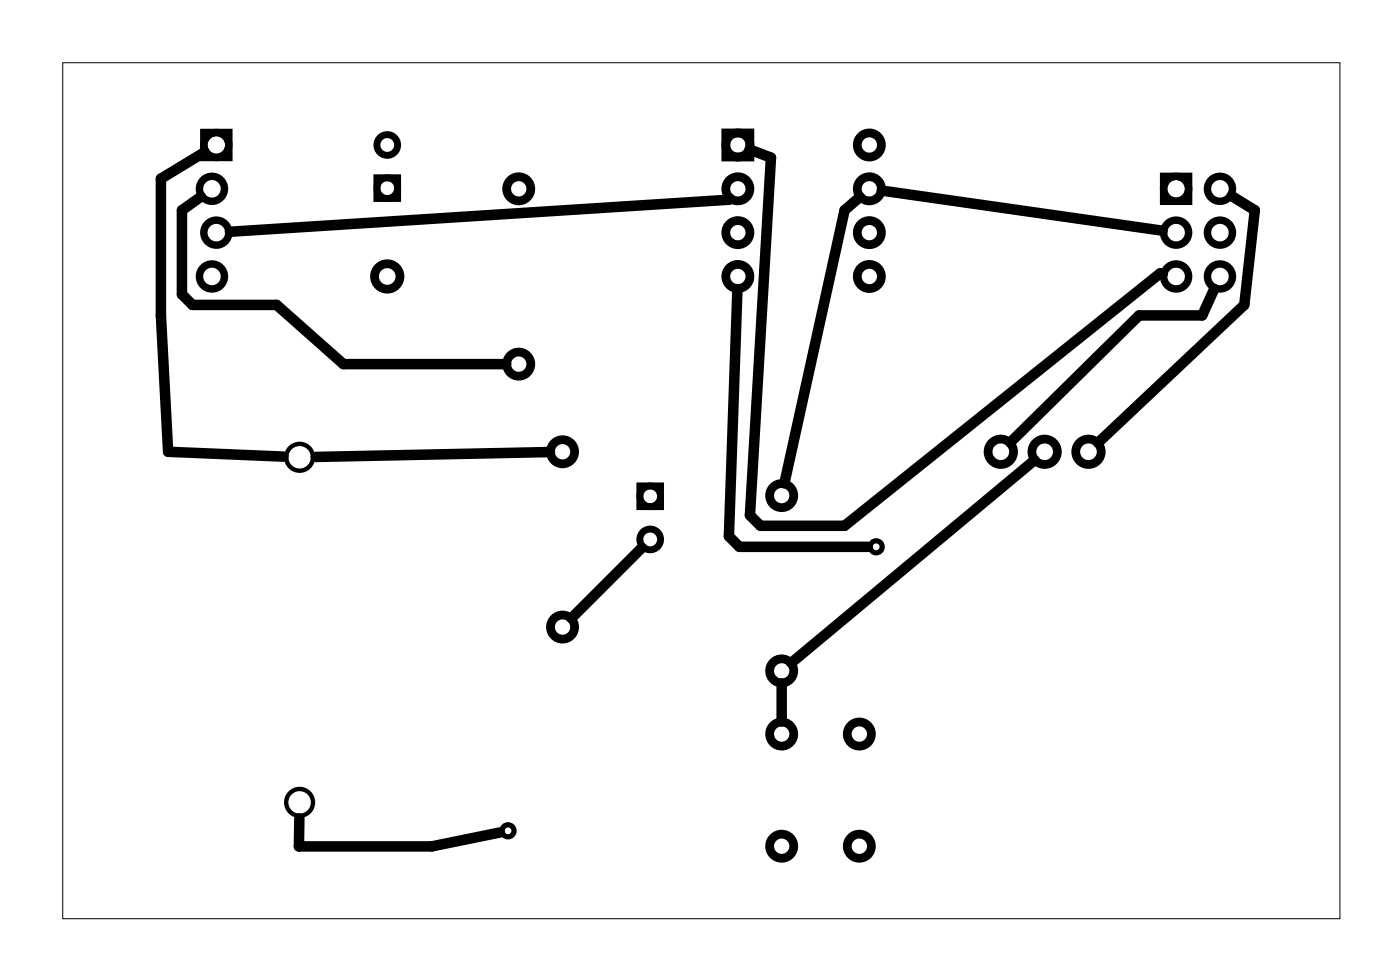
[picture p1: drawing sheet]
<svg xmlns="http://www.w3.org/2000/svg" width="81mm" height="57mm" viewBox="0 0 81 57" stroke-linecap="round" stroke-linejoin="round" font-family="sans-serif">
<path d="M3.6 3.6h74.1v49.6h-74.1z" fill="none" stroke="#000" stroke-width=".06"/>
<g fill="none" stroke="#000" stroke-width=".51">
<path d="M42.1 7.7h1.4v1.4h-1.4z"/>
<circle cx="22.4" cy="16" r=".74"/>
<circle cx="30.1" cy="10.9" r=".7"/>
<circle cx="42.8" cy="10.9" r=".7"/>
<circle cx="42.8" cy="16" r=".7"/>
<circle cx="42.8" cy="13.5" r=".7"/>
<circle cx="42.8" cy="8.4" r=".7"/>
<circle cx="50.4" cy="10.9" r=".7"/>
<circle cx="50.4" cy="13.5" r=".7"/>
<circle cx="50.4" cy="16" r=".7"/>
<circle cx="50.4" cy="8.4" r=".7"/>
<circle cx="30.1" cy="21.1" r=".7"/>
<circle cx="32.6" cy="26.2" r=".7"/>
<circle cx="32.6" cy="36.3" r=".7"/>
<circle cx="45.3" cy="28.7" r=".7"/>
<circle cx="45.3" cy="38.9" r=".7"/>
<circle cx="58" cy="26.2" r=".74"/>
<circle cx="60.5" cy="26.2" r=".74"/>
<circle cx="63.1" cy="26.2" r=".74"/>
<circle cx="45.3" cy="49" r=".7"/>
<circle cx="45.3" cy="42.5" r=".7"/>
<circle cx="49.8" cy="49" r=".7"/>
<circle cx="49.8" cy="42.5" r=".7"/>
</g>
<g fill="none" stroke="#000" stroke-width=".25">
<circle cx="17.4" cy="26.5" r=".78"/>
<circle cx="17.4" cy="46.5" r=".78"/>
</g>
<g fill="none" stroke="#000" stroke-width=".43">
<circle cx="12.3" cy="16" r=".72"/>
<circle cx="12.3" cy="10.9" r=".72"/>
<circle cx="12.5" cy="8.4" r=".72"/>
<circle cx="12.5" cy="13.5" r=".72"/>
<circle cx="68.2" cy="16" r=".72"/>
<circle cx="68.2" cy="13.5" r=".72"/>
<circle cx="68.2" cy="10.9" r=".72"/>
<circle cx="70.7" cy="16" r=".72"/>
<circle cx="70.7" cy="13.5" r=".72"/>
<circle cx="70.7" cy="10.9" r=".72"/>
</g>
<g fill="#000">
<path d="M11.6 7.5h1.9v1.8h-1.9zM12 8.4a.51 .51 0 0 0 1 0 .51 .51 0 0 0-1 0z"/>
<path d="M67.2 10h1.9v1.9h-1.9zM67.7 10.9a.51 .51 0 0 0 1 0 .51 .51 0 0 0-1 0z"/>
</g>
<g fill="none" stroke="#000" stroke-width=".4">
<path d="M21.8 10.3h1.2v1.2h-1.2zM37.1 28.2h1.2v1.2h-1.2z"/>
<circle cx="22.4" cy="10.9" r=".6"/>
<circle cx="22.4" cy="8.4" r=".6"/>
<circle cx="37.7" cy="31.3" r=".6"/>
<circle cx="37.7" cy="28.8" r=".6"/>
</g>
<g fill="none" stroke="#000" stroke-width=".3">
<circle cx="50.8" cy="31.7" r=".35"/>
<circle cx="29.4" cy="48.2" r=".35"/>
</g>
<g fill="none" stroke="#000" stroke-width=".61">
<path d="M11.6 11.4l-1.1 .8v4.9l.7 .6h4.8l3.9 3.4h9.4M11.9 8.8l-2.6 1.6v7.9l.4 7.9 6.7 .3M42.3 11.5l-.1 .1-28.9 1.8M42.7 16.7l-.5 14.4 .7 .6h7.4M43.4 8.7l1.3 .4-1.2 20.8 .6 .6h4.9l18.2-14.7 .2 .1M49.8 11.4l-.8 .8-3.5 15.8M51.1 11l16.3 2.4M70.4 16.7l-.7 1.6h-3.7l-7.5 7.3M71.4 11.4l1.3 .8-.6 5.5-8.5 8M31.9 26.2l-13.6 .3M37.2 31.7l-4.1 4.1M45.3 39.6v2.2"/>
<path d="M60 26.7l-14.1 11.7M17.3 47.4v1.7h7.7l4-.9"/>
</g>
</svg>
